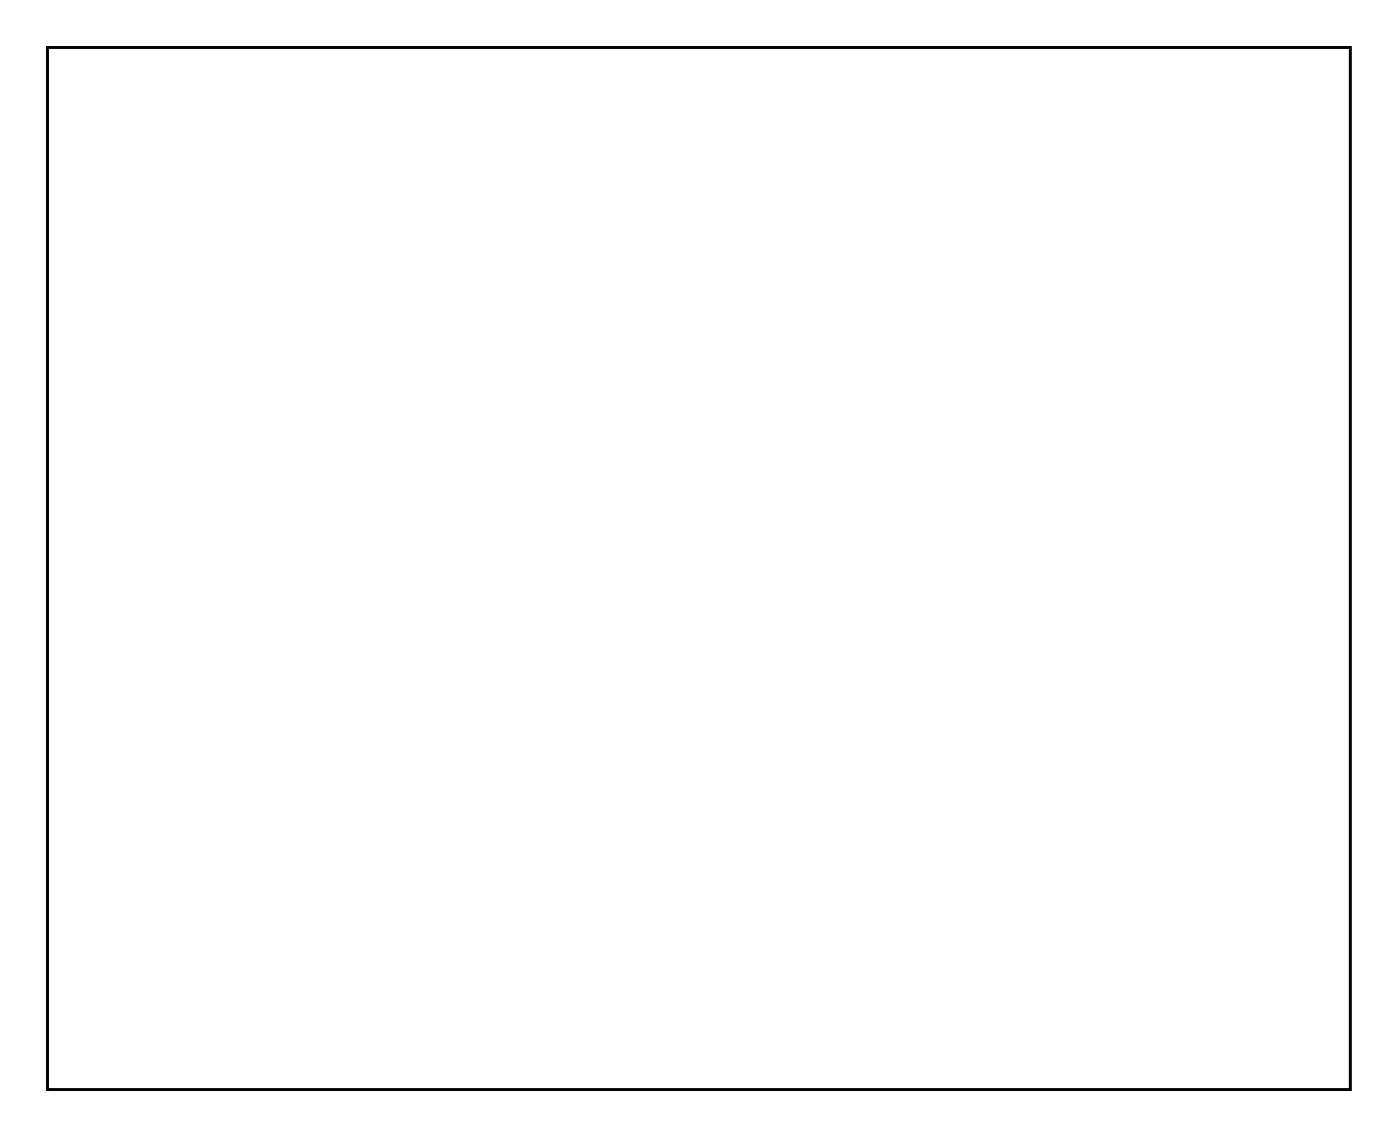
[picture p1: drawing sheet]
<svg xmlns="http://www.w3.org/2000/svg" width="107mm" height="87mm" viewBox="0 0 107 87" stroke-linecap="round" stroke-linejoin="round" font-family="sans-serif">
<path d="M3.6 3.6h99.8v79.8h-99.8z" fill="none" stroke="#000" stroke-width=".2"/>
<path d="M3.6 3.6h99.8v79.8h-99.8zM3.6 3.6v79.8h99.8v-79.8z" fill="#000"/>
<circle cx="81.4" cy="14.1" r=".7" fill="#fff"/>
<circle cx="81.4" cy="14.1" r=".7" fill="none" stroke="#fff" stroke-width=".76" stroke-linecap="butt"/>
<circle cx="89" cy="14.1" r=".7" fill="#fff"/>
<circle cx="89" cy="14.1" r=".7" fill="none" stroke="#fff" stroke-width=".76" stroke-linecap="butt"/>
<circle cx="93.1" cy="5.4" r=".7" fill="#fff"/>
<circle cx="93.1" cy="5.4" r=".7" fill="none" stroke="#fff" stroke-width=".76" stroke-linecap="butt"/>
<circle cx="93.1" cy="15.5" r=".7" fill="#fff"/>
<circle cx="93.1" cy="15.5" r=".7" fill="none" stroke="#fff" stroke-width=".76" stroke-linecap="butt"/>
<path d="M98.7 14.7h1.4v1.4h-1.4z" fill="#fff"/>
<path d="M98.7 14.7h1.4v1.4h-1.4z" fill="none" stroke="#fff" stroke-width=".76" stroke-linecap="butt"/>
<circle cx="99.4" cy="15.4" r=".7" fill="#fff"/>
<circle cx="99.4" cy="15.4" r=".7" fill="none" stroke="#fff" stroke-width=".76" stroke-linecap="butt"/>
<circle cx="96.8" cy="15.4" r=".7" fill="#fff"/>
<circle cx="96.8" cy="15.4" r=".7" fill="none" stroke="#fff" stroke-width=".76" stroke-linecap="butt"/>
<circle cx="31.6" cy="7.9" r=".64" fill="#fff"/>
<circle cx="31.6" cy="7.9" r=".64" fill="none" stroke="#fff" stroke-width=".76" stroke-linecap="butt"/>
<circle cx="31.6" cy="13" r=".64" fill="#fff"/>
<circle cx="31.6" cy="13" r=".64" fill="none" stroke="#fff" stroke-width=".76" stroke-linecap="butt"/>
<path d="M83.4 17.4h1.4v1.4h-1.4z" fill="#fff"/>
<path d="M83.4 17.4h1.4v1.4h-1.4z" fill="none" stroke="#fff" stroke-width=".76" stroke-linecap="butt"/>
<circle cx="84.1" cy="18.1" r=".7" fill="#fff"/>
<circle cx="84.1" cy="18.1" r=".7" fill="none" stroke="#fff" stroke-width=".76" stroke-linecap="butt"/>
<circle cx="81.6" cy="18.1" r=".7" fill="#fff"/>
<circle cx="81.6" cy="18.1" r=".7" fill="none" stroke="#fff" stroke-width=".76" stroke-linecap="butt"/>
<circle cx="7.1" cy="7.1" r="2.5" fill="#fff"/>
<circle cx="7.1" cy="7.1" r="2.5" fill="none" stroke="#fff" stroke-width=".25"/>
<circle cx="7.1" cy="79.9" r="2.5" fill="#fff"/>
<circle cx="7.1" cy="79.9" r="2.5" fill="none" stroke="#fff" stroke-width=".25"/>
<circle cx="99.9" cy="79.9" r="2.5" fill="#fff"/>
<circle cx="99.9" cy="79.9" r="2.5" fill="none" stroke="#fff" stroke-width=".25"/>
<circle cx="99.9" cy="7.1" r="2.5" fill="#fff"/>
<circle cx="99.9" cy="7.1" r="2.5" fill="none" stroke="#fff" stroke-width=".25"/>
<path d="M88.4 5.2h1.4v1.4h-1.4z" fill="#fff"/>
<path d="M88.4 5.2h1.4v1.4h-1.4z" fill="none" stroke="#fff" stroke-width=".76" stroke-linecap="butt"/>
<circle cx="89.1" cy="5.9" r=".7" fill="#fff"/>
<circle cx="89.1" cy="5.9" r=".7" fill="none" stroke="#fff" stroke-width=".76" stroke-linecap="butt"/>
<circle cx="89.1" cy="8.4" r=".7" fill="#fff"/>
<circle cx="89.1" cy="8.4" r=".7" fill="none" stroke="#fff" stroke-width=".76" stroke-linecap="butt"/>
<path d="M84.9 32.3h1.4v1.4h-1.4z" fill="#fff"/>
<path d="M84.9 32.3h1.4v1.4h-1.4z" fill="none" stroke="#fff" stroke-width=".76" stroke-linecap="butt"/>
<circle cx="85.6" cy="33" r=".7" fill="#fff"/>
<circle cx="85.6" cy="33" r=".7" fill="none" stroke="#fff" stroke-width=".76" stroke-linecap="butt"/>
<circle cx="93.2" cy="33" r=".7" fill="#fff"/>
<circle cx="93.2" cy="33" r=".7" fill="none" stroke="#fff" stroke-width=".76" stroke-linecap="butt"/>
<circle cx="85.6" cy="35.5" r=".7" fill="#fff"/>
<circle cx="85.6" cy="35.5" r=".7" fill="none" stroke="#fff" stroke-width=".76" stroke-linecap="butt"/>
<circle cx="93.2" cy="35.5" r=".7" fill="#fff"/>
<circle cx="93.2" cy="35.5" r=".7" fill="none" stroke="#fff" stroke-width=".76" stroke-linecap="butt"/>
<circle cx="85.6" cy="38" r=".7" fill="#fff"/>
<circle cx="85.6" cy="38" r=".7" fill="none" stroke="#fff" stroke-width=".76" stroke-linecap="butt"/>
<circle cx="93.2" cy="38" r=".7" fill="#fff"/>
<circle cx="93.2" cy="38" r=".7" fill="none" stroke="#fff" stroke-width=".76" stroke-linecap="butt"/>
<circle cx="85.6" cy="40.6" r=".7" fill="#fff"/>
<circle cx="85.6" cy="40.6" r=".7" fill="none" stroke="#fff" stroke-width=".76" stroke-linecap="butt"/>
<circle cx="93.2" cy="40.6" r=".7" fill="#fff"/>
<circle cx="93.2" cy="40.6" r=".7" fill="none" stroke="#fff" stroke-width=".76" stroke-linecap="butt"/>
<circle cx="85.6" cy="43.1" r=".7" fill="#fff"/>
<circle cx="85.6" cy="43.1" r=".7" fill="none" stroke="#fff" stroke-width=".76" stroke-linecap="butt"/>
<circle cx="93.2" cy="43.1" r=".7" fill="#fff"/>
<circle cx="93.2" cy="43.1" r=".7" fill="none" stroke="#fff" stroke-width=".76" stroke-linecap="butt"/>
<circle cx="85.6" cy="45.7" r=".7" fill="#fff"/>
<circle cx="85.6" cy="45.7" r=".7" fill="none" stroke="#fff" stroke-width=".76" stroke-linecap="butt"/>
<circle cx="93.2" cy="45.7" r=".7" fill="#fff"/>
<circle cx="93.2" cy="45.7" r=".7" fill="none" stroke="#fff" stroke-width=".76" stroke-linecap="butt"/>
<circle cx="85.6" cy="48.2" r=".7" fill="#fff"/>
<circle cx="85.6" cy="48.2" r=".7" fill="none" stroke="#fff" stroke-width=".76" stroke-linecap="butt"/>
<circle cx="93.2" cy="48.2" r=".7" fill="#fff"/>
<circle cx="93.2" cy="48.2" r=".7" fill="none" stroke="#fff" stroke-width=".76" stroke-linecap="butt"/>
<circle cx="83.4" cy="22.9" r=".7" fill="#fff"/>
<circle cx="83.4" cy="22.9" r=".7" fill="none" stroke="#fff" stroke-width=".76" stroke-linecap="butt"/>
<circle cx="91" cy="22.9" r=".7" fill="#fff"/>
<circle cx="91" cy="22.9" r=".7" fill="none" stroke="#fff" stroke-width=".76" stroke-linecap="butt"/>
<circle cx="78.9" cy="13.4" r=".7" fill="#fff"/>
<circle cx="78.9" cy="13.4" r=".7" fill="none" stroke="#fff" stroke-width=".76" stroke-linecap="butt"/>
<circle cx="78.9" cy="5.8" r=".7" fill="#fff"/>
<circle cx="78.9" cy="5.8" r=".7" fill="none" stroke="#fff" stroke-width=".76" stroke-linecap="butt"/>
<circle cx="67.4" cy="43.1" r=".7" fill="#fff"/>
<circle cx="67.4" cy="43.1" r=".7" fill="none" stroke="#fff" stroke-width=".76" stroke-linecap="butt"/>
<circle cx="75.4" cy="43.1" r=".7" fill="#fff"/>
<circle cx="75.4" cy="43.1" r=".7" fill="none" stroke="#fff" stroke-width=".76" stroke-linecap="butt"/>
<circle cx="60.6" cy="38.4" r=".7" fill="#fff"/>
<circle cx="60.6" cy="38.4" r=".7" fill="none" stroke="#fff" stroke-width=".76" stroke-linecap="butt"/>
<circle cx="72.2" cy="38.4" r=".7" fill="#fff"/>
<circle cx="72.2" cy="38.4" r=".7" fill="none" stroke="#fff" stroke-width=".76" stroke-linecap="butt"/>
<circle cx="43.1" cy="72.4" r=".7" fill="#fff"/>
<circle cx="43.1" cy="72.4" r=".7" fill="none" stroke="#fff" stroke-width=".76" stroke-linecap="butt"/>
<circle cx="43.1" cy="64.8" r=".7" fill="#fff"/>
<circle cx="43.1" cy="64.8" r=".7" fill="none" stroke="#fff" stroke-width=".76" stroke-linecap="butt"/>
<circle cx="36.1" cy="72.4" r=".7" fill="#fff"/>
<circle cx="36.1" cy="72.4" r=".7" fill="none" stroke="#fff" stroke-width=".76" stroke-linecap="butt"/>
<circle cx="36.1" cy="64.8" r=".7" fill="#fff"/>
<circle cx="36.1" cy="64.8" r=".7" fill="none" stroke="#fff" stroke-width=".76" stroke-linecap="butt"/>
<circle cx="29.1" cy="72.4" r=".7" fill="#fff"/>
<circle cx="29.1" cy="72.4" r=".7" fill="none" stroke="#fff" stroke-width=".76" stroke-linecap="butt"/>
<circle cx="29.1" cy="64.8" r=".7" fill="#fff"/>
<circle cx="29.1" cy="64.8" r=".7" fill="none" stroke="#fff" stroke-width=".76" stroke-linecap="butt"/>
<circle cx="22.6" cy="72.4" r=".7" fill="#fff"/>
<circle cx="22.6" cy="72.4" r=".7" fill="none" stroke="#fff" stroke-width=".76" stroke-linecap="butt"/>
<circle cx="22.6" cy="64.8" r=".7" fill="#fff"/>
<circle cx="22.6" cy="64.8" r=".7" fill="none" stroke="#fff" stroke-width=".76" stroke-linecap="butt"/>
<circle cx="15.4" cy="72.4" r=".7" fill="#fff"/>
<circle cx="15.4" cy="72.4" r=".7" fill="none" stroke="#fff" stroke-width=".76" stroke-linecap="butt"/>
<circle cx="15.4" cy="64.8" r=".7" fill="#fff"/>
<circle cx="15.4" cy="64.8" r=".7" fill="none" stroke="#fff" stroke-width=".76" stroke-linecap="butt"/>
<circle cx="8.9" cy="75.4" r=".7" fill="#fff"/>
<circle cx="8.9" cy="75.4" r=".7" fill="none" stroke="#fff" stroke-width=".76" stroke-linecap="butt"/>
<circle cx="16.5" cy="75.4" r=".7" fill="#fff"/>
<circle cx="16.5" cy="75.4" r=".7" fill="none" stroke="#fff" stroke-width=".76" stroke-linecap="butt"/>
<circle cx="7.9" cy="72.4" r=".7" fill="#fff"/>
<circle cx="7.9" cy="72.4" r=".7" fill="none" stroke="#fff" stroke-width=".76" stroke-linecap="butt"/>
<circle cx="7.9" cy="64.8" r=".7" fill="#fff"/>
<circle cx="7.9" cy="64.8" r=".7" fill="none" stroke="#fff" stroke-width=".76" stroke-linecap="butt"/>
<circle cx="76.4" cy="69.1" r=".64" fill="#fff"/>
<circle cx="76.4" cy="69.1" r=".64" fill="none" stroke="#fff" stroke-width=".76" stroke-linecap="butt"/>
<circle cx="76.4" cy="64" r=".64" fill="#fff"/>
<circle cx="76.4" cy="64" r=".64" fill="none" stroke="#fff" stroke-width=".76" stroke-linecap="butt"/>
<circle cx="10.1" cy="57.1" r=".7" fill="#fff"/>
<circle cx="10.1" cy="57.1" r=".7" fill="none" stroke="#fff" stroke-width=".76" stroke-linecap="butt"/>
<circle cx="23" cy="57.1" r=".7" fill="#fff"/>
<circle cx="23" cy="57.1" r=".7" fill="none" stroke="#fff" stroke-width=".76" stroke-linecap="butt"/>
<circle cx="11.1" cy="52.6" r=".7" fill="#fff"/>
<circle cx="11.1" cy="52.6" r=".7" fill="none" stroke="#fff" stroke-width=".76" stroke-linecap="butt"/>
<circle cx="29.1" cy="52.6" r=".7" fill="#fff"/>
<circle cx="29.1" cy="52.6" r=".7" fill="none" stroke="#fff" stroke-width=".76" stroke-linecap="butt"/>
<circle cx="47.4" cy="65.9" r=".67" fill="#fff"/>
<circle cx="47.4" cy="65.9" r=".67" fill="none" stroke="#fff" stroke-width=".79" stroke-linecap="butt"/>
<circle cx="45.5" cy="64.6" r=".67" fill="#fff"/>
<circle cx="45.5" cy="64.6" r=".67" fill="none" stroke="#fff" stroke-width=".79" stroke-linecap="butt"/>
<circle cx="47.4" cy="63.4" r=".67" fill="#fff"/>
<circle cx="47.4" cy="63.4" r=".67" fill="none" stroke="#fff" stroke-width=".79" stroke-linecap="butt"/>
<circle cx="40.1" cy="65.9" r=".67" fill="#fff"/>
<circle cx="40.1" cy="65.9" r=".67" fill="none" stroke="#fff" stroke-width=".79" stroke-linecap="butt"/>
<circle cx="38.2" cy="64.6" r=".67" fill="#fff"/>
<circle cx="38.2" cy="64.6" r=".67" fill="none" stroke="#fff" stroke-width=".79" stroke-linecap="butt"/>
<circle cx="40.1" cy="63.4" r=".67" fill="#fff"/>
<circle cx="40.1" cy="63.4" r=".67" fill="none" stroke="#fff" stroke-width=".79" stroke-linecap="butt"/>
<circle cx="33.1" cy="65.9" r=".67" fill="#fff"/>
<circle cx="33.1" cy="65.9" r=".67" fill="none" stroke="#fff" stroke-width=".79" stroke-linecap="butt"/>
<circle cx="31.2" cy="64.6" r=".67" fill="#fff"/>
<circle cx="31.2" cy="64.6" r=".67" fill="none" stroke="#fff" stroke-width=".79" stroke-linecap="butt"/>
<circle cx="33.1" cy="63.4" r=".67" fill="#fff"/>
<circle cx="33.1" cy="63.4" r=".67" fill="none" stroke="#fff" stroke-width=".79" stroke-linecap="butt"/>
<circle cx="26.6" cy="65.9" r=".67" fill="#fff"/>
<circle cx="26.6" cy="65.9" r=".67" fill="none" stroke="#fff" stroke-width=".79" stroke-linecap="butt"/>
<circle cx="24.7" cy="64.6" r=".67" fill="#fff"/>
<circle cx="24.7" cy="64.6" r=".67" fill="none" stroke="#fff" stroke-width=".79" stroke-linecap="butt"/>
<circle cx="26.6" cy="63.4" r=".67" fill="#fff"/>
<circle cx="26.6" cy="63.4" r=".67" fill="none" stroke="#fff" stroke-width=".79" stroke-linecap="butt"/>
<circle cx="19.6" cy="65.9" r=".67" fill="#fff"/>
<circle cx="19.6" cy="65.9" r=".67" fill="none" stroke="#fff" stroke-width=".79" stroke-linecap="butt"/>
<circle cx="17.7" cy="64.6" r=".67" fill="#fff"/>
<circle cx="17.7" cy="64.6" r=".67" fill="none" stroke="#fff" stroke-width=".79" stroke-linecap="butt"/>
<circle cx="19.6" cy="63.4" r=".67" fill="#fff"/>
<circle cx="19.6" cy="63.4" r=".67" fill="none" stroke="#fff" stroke-width=".79" stroke-linecap="butt"/>
<circle cx="12.1" cy="65.9" r=".67" fill="#fff"/>
<circle cx="12.1" cy="65.9" r=".67" fill="none" stroke="#fff" stroke-width=".79" stroke-linecap="butt"/>
<circle cx="10.2" cy="64.6" r=".67" fill="#fff"/>
<circle cx="10.2" cy="64.6" r=".67" fill="none" stroke="#fff" stroke-width=".79" stroke-linecap="butt"/>
<circle cx="12.1" cy="63.4" r=".67" fill="#fff"/>
<circle cx="12.1" cy="63.4" r=".67" fill="none" stroke="#fff" stroke-width=".79" stroke-linecap="butt"/>
<circle cx="22.9" cy="60.1" r=".7" fill="#fff"/>
<circle cx="22.9" cy="60.1" r=".7" fill="none" stroke="#fff" stroke-width=".76" stroke-linecap="butt"/>
<circle cx="53.1" cy="60.1" r=".7" fill="#fff"/>
<circle cx="53.1" cy="60.1" r=".7" fill="none" stroke="#fff" stroke-width=".76" stroke-linecap="butt"/>
<circle cx="29.1" cy="57.1" r=".7" fill="#fff"/>
<circle cx="29.1" cy="57.1" r=".7" fill="none" stroke="#fff" stroke-width=".76" stroke-linecap="butt"/>
<circle cx="53.1" cy="57.1" r=".7" fill="#fff"/>
<circle cx="53.1" cy="57.1" r=".7" fill="none" stroke="#fff" stroke-width=".76" stroke-linecap="butt"/>
<circle cx="98.1" cy="60.1" r=".7" fill="#fff"/>
<circle cx="98.1" cy="60.1" r=".7" fill="none" stroke="#fff" stroke-width=".76" stroke-linecap="butt"/>
<circle cx="93" cy="60.1" r=".7" fill="#fff"/>
<circle cx="93" cy="60.1" r=".7" fill="none" stroke="#fff" stroke-width=".76" stroke-linecap="butt"/>
<circle cx="89.1" cy="61.1" r=".7" fill="#fff"/>
<circle cx="89.1" cy="61.1" r=".7" fill="none" stroke="#fff" stroke-width=".76" stroke-linecap="butt"/>
<circle cx="89.1" cy="51" r=".7" fill="#fff"/>
<circle cx="89.1" cy="51" r=".7" fill="none" stroke="#fff" stroke-width=".76" stroke-linecap="butt"/>
<circle cx="96.4" cy="45.6" r=".7" fill="#fff"/>
<circle cx="96.4" cy="45.6" r=".7" fill="none" stroke="#fff" stroke-width=".76" stroke-linecap="butt"/>
<circle cx="96.4" cy="53.2" r=".7" fill="#fff"/>
<circle cx="96.4" cy="53.2" r=".7" fill="none" stroke="#fff" stroke-width=".76" stroke-linecap="butt"/>
<circle cx="88.6" cy="63.9" r=".64" fill="#fff"/>
<circle cx="88.6" cy="63.9" r=".64" fill="none" stroke="#fff" stroke-width=".76" stroke-linecap="butt"/>
<circle cx="88.6" cy="69" r=".64" fill="#fff"/>
<circle cx="88.6" cy="69" r=".64" fill="none" stroke="#fff" stroke-width=".76" stroke-linecap="butt"/>
<circle cx="77.1" cy="56.4" r=".7" fill="#fff"/>
<circle cx="77.1" cy="56.4" r=".7" fill="none" stroke="#fff" stroke-width=".76" stroke-linecap="butt"/>
<circle cx="77.1" cy="46.2" r=".7" fill="#fff"/>
<circle cx="77.1" cy="46.2" r=".7" fill="none" stroke="#fff" stroke-width=".76" stroke-linecap="butt"/>
<circle cx="74.1" cy="58.4" r=".7" fill="#fff"/>
<circle cx="74.1" cy="58.4" r=".7" fill="none" stroke="#fff" stroke-width=".76" stroke-linecap="butt"/>
<circle cx="74.1" cy="48.2" r=".7" fill="#fff"/>
<circle cx="74.1" cy="48.2" r=".7" fill="none" stroke="#fff" stroke-width=".76" stroke-linecap="butt"/>
<circle cx="82.4" cy="45.9" r=".7" fill="#fff"/>
<circle cx="82.4" cy="45.9" r=".7" fill="none" stroke="#fff" stroke-width=".76" stroke-linecap="butt"/>
<circle cx="82.4" cy="51" r=".7" fill="#fff"/>
<circle cx="82.4" cy="51" r=".7" fill="none" stroke="#fff" stroke-width=".76" stroke-linecap="butt"/>
<circle cx="79.6" cy="51.1" r=".64" fill="#fff"/>
<circle cx="79.6" cy="51.1" r=".64" fill="none" stroke="#fff" stroke-width=".76" stroke-linecap="butt"/>
<circle cx="79.6" cy="46" r=".64" fill="#fff"/>
<circle cx="79.6" cy="46" r=".64" fill="none" stroke="#fff" stroke-width=".76" stroke-linecap="butt"/>
<circle cx="83.9" cy="26.9" r=".7" fill="#fff"/>
<circle cx="83.9" cy="26.9" r=".7" fill="none" stroke="#fff" stroke-width=".76" stroke-linecap="butt"/>
<circle cx="73.7" cy="26.9" r=".7" fill="#fff"/>
<circle cx="73.7" cy="26.9" r=".7" fill="none" stroke="#fff" stroke-width=".76" stroke-linecap="butt"/>
<circle cx="91.1" cy="25.4" r=".64" fill="#fff"/>
<circle cx="91.1" cy="25.4" r=".64" fill="none" stroke="#fff" stroke-width=".76" stroke-linecap="butt"/>
<circle cx="86" cy="25.4" r=".64" fill="#fff"/>
<circle cx="86" cy="25.4" r=".64" fill="none" stroke="#fff" stroke-width=".76" stroke-linecap="butt"/>
<path d="M81.9 67.2h1.4v1.4h-1.4z" fill="#fff"/>
<path d="M81.9 67.2h1.4v1.4h-1.4z" fill="none" stroke="#fff" stroke-width=".76" stroke-linecap="butt"/>
<circle cx="82.6" cy="67.9" r=".7" fill="#fff"/>
<circle cx="82.6" cy="67.9" r=".7" fill="none" stroke="#fff" stroke-width=".76" stroke-linecap="butt"/>
<circle cx="82.6" cy="65.3" r=".7" fill="#fff"/>
<circle cx="82.6" cy="65.3" r=".7" fill="none" stroke="#fff" stroke-width=".76" stroke-linecap="butt"/>
<path d="M68.7 64.2h1.4v1.4h-1.4z" fill="#fff"/>
<path d="M68.7 64.2h1.4v1.4h-1.4z" fill="none" stroke="#fff" stroke-width=".76" stroke-linecap="butt"/>
<circle cx="69.4" cy="64.9" r=".7" fill="#fff"/>
<circle cx="69.4" cy="64.9" r=".7" fill="none" stroke="#fff" stroke-width=".76" stroke-linecap="butt"/>
<circle cx="69.4" cy="67.4" r=".7" fill="#fff"/>
<circle cx="69.4" cy="67.4" r=".7" fill="none" stroke="#fff" stroke-width=".76" stroke-linecap="butt"/>
<path d="M92.4 56.7h1.4v1.4h-1.4z" fill="#fff"/>
<path d="M92.4 56.7h1.4v1.4h-1.4z" fill="none" stroke="#fff" stroke-width=".76" stroke-linecap="butt"/>
<circle cx="93.1" cy="57.4" r=".7" fill="#fff"/>
<circle cx="93.1" cy="57.4" r=".7" fill="none" stroke="#fff" stroke-width=".76" stroke-linecap="butt"/>
<circle cx="93.1" cy="54.8" r=".7" fill="#fff"/>
<circle cx="93.1" cy="54.8" r=".7" fill="none" stroke="#fff" stroke-width=".76" stroke-linecap="butt"/>
<circle cx="60.6" cy="59.9" r=".64" fill="#fff"/>
<circle cx="60.6" cy="59.9" r=".64" fill="none" stroke="#fff" stroke-width=".76" stroke-linecap="butt"/>
<circle cx="60.6" cy="54.8" r=".64" fill="#fff"/>
<circle cx="60.6" cy="54.8" r=".64" fill="none" stroke="#fff" stroke-width=".76" stroke-linecap="butt"/>
<circle cx="64.4" cy="59.9" r=".7" fill="#fff"/>
<circle cx="64.4" cy="59.9" r=".7" fill="none" stroke="#fff" stroke-width=".76" stroke-linecap="butt"/>
<circle cx="64.4" cy="54.8" r=".7" fill="#fff"/>
<circle cx="64.4" cy="54.8" r=".7" fill="none" stroke="#fff" stroke-width=".76" stroke-linecap="butt"/>
<circle cx="56.4" cy="49.9" r=".7" fill="#fff"/>
<circle cx="56.4" cy="49.9" r=".7" fill="none" stroke="#fff" stroke-width=".76" stroke-linecap="butt"/>
<circle cx="66.5" cy="49.9" r=".7" fill="#fff"/>
<circle cx="66.5" cy="49.9" r=".7" fill="none" stroke="#fff" stroke-width=".76" stroke-linecap="butt"/>
<circle cx="53.1" cy="49.9" r=".64" fill="#fff"/>
<circle cx="53.1" cy="49.9" r=".64" fill="none" stroke="#fff" stroke-width=".76" stroke-linecap="butt"/>
<circle cx="53.1" cy="55" r=".64" fill="#fff"/>
<circle cx="53.1" cy="55" r=".64" fill="none" stroke="#fff" stroke-width=".76" stroke-linecap="butt"/>
<circle cx="56.4" cy="54.9" r=".64" fill="#fff"/>
<circle cx="56.4" cy="54.9" r=".64" fill="none" stroke="#fff" stroke-width=".76" stroke-linecap="butt"/>
<circle cx="56.4" cy="60" r=".64" fill="#fff"/>
<circle cx="56.4" cy="60" r=".64" fill="none" stroke="#fff" stroke-width=".76" stroke-linecap="butt"/>
<circle cx="56.4" cy="52.4" r=".7" fill="#fff"/>
<circle cx="56.4" cy="52.4" r=".7" fill="none" stroke="#fff" stroke-width=".76" stroke-linecap="butt"/>
<circle cx="66.5" cy="52.4" r=".7" fill="#fff"/>
<circle cx="66.5" cy="52.4" r=".7" fill="none" stroke="#fff" stroke-width=".76" stroke-linecap="butt"/>
<circle cx="79.9" cy="36.4" r=".7" fill="#fff"/>
<circle cx="79.9" cy="36.4" r=".7" fill="none" stroke="#fff" stroke-width=".76" stroke-linecap="butt"/>
<circle cx="79.9" cy="31.3" r=".7" fill="#fff"/>
<circle cx="79.9" cy="31.3" r=".7" fill="none" stroke="#fff" stroke-width=".76" stroke-linecap="butt"/>
<circle cx="82.4" cy="31.4" r=".64" fill="#fff"/>
<circle cx="82.4" cy="31.4" r=".64" fill="none" stroke="#fff" stroke-width=".76" stroke-linecap="butt"/>
<circle cx="82.4" cy="36.5" r=".64" fill="#fff"/>
<circle cx="82.4" cy="36.5" r=".64" fill="none" stroke="#fff" stroke-width=".76" stroke-linecap="butt"/>
<circle cx="59.9" cy="35.9" r=".64" fill="#fff"/>
<circle cx="59.9" cy="35.9" r=".64" fill="none" stroke="#fff" stroke-width=".76" stroke-linecap="butt"/>
<circle cx="54.8" cy="35.9" r=".64" fill="#fff"/>
<circle cx="54.8" cy="35.9" r=".64" fill="none" stroke="#fff" stroke-width=".76" stroke-linecap="butt"/>
<circle cx="62.6" cy="35.9" r=".7" fill="#fff"/>
<circle cx="62.6" cy="35.9" r=".7" fill="none" stroke="#fff" stroke-width=".76" stroke-linecap="butt"/>
<circle cx="72.8" cy="35.9" r=".7" fill="#fff"/>
<circle cx="72.8" cy="35.9" r=".7" fill="none" stroke="#fff" stroke-width=".76" stroke-linecap="butt"/>
<circle cx="64.9" cy="40.6" r=".64" fill="#fff"/>
<circle cx="64.9" cy="40.6" r=".64" fill="none" stroke="#fff" stroke-width=".76" stroke-linecap="butt"/>
<circle cx="59.8" cy="40.6" r=".64" fill="#fff"/>
<circle cx="59.8" cy="40.6" r=".64" fill="none" stroke="#fff" stroke-width=".76" stroke-linecap="butt"/>
<circle cx="67.1" cy="40.6" r=".7" fill="#fff"/>
<circle cx="67.1" cy="40.6" r=".7" fill="none" stroke="#fff" stroke-width=".76" stroke-linecap="butt"/>
<circle cx="79.8" cy="40.6" r=".7" fill="#fff"/>
<circle cx="79.8" cy="40.6" r=".7" fill="none" stroke="#fff" stroke-width=".76" stroke-linecap="butt"/>
<circle cx="56.9" cy="45.1" r=".64" fill="#fff"/>
<circle cx="56.9" cy="45.1" r=".64" fill="none" stroke="#fff" stroke-width=".76" stroke-linecap="butt"/>
<circle cx="51.8" cy="45.1" r=".64" fill="#fff"/>
<circle cx="51.8" cy="45.1" r=".64" fill="none" stroke="#fff" stroke-width=".76" stroke-linecap="butt"/>
<circle cx="62.4" cy="45.9" r=".7" fill="#fff"/>
<circle cx="62.4" cy="45.9" r=".7" fill="none" stroke="#fff" stroke-width=".76" stroke-linecap="butt"/>
<circle cx="70" cy="45.9" r=".7" fill="#fff"/>
<circle cx="70" cy="45.9" r=".7" fill="none" stroke="#fff" stroke-width=".76" stroke-linecap="butt"/>
<circle cx="35.9" cy="34.6" r=".7" fill="#fff"/>
<circle cx="35.9" cy="34.6" r=".7" fill="none" stroke="#fff" stroke-width=".76" stroke-linecap="butt"/>
<circle cx="35.9" cy="24.5" r=".7" fill="#fff"/>
<circle cx="35.9" cy="24.5" r=".7" fill="none" stroke="#fff" stroke-width=".76" stroke-linecap="butt"/>
<circle cx="40.9" cy="36.4" r=".7" fill="#fff"/>
<circle cx="40.9" cy="36.4" r=".7" fill="none" stroke="#fff" stroke-width=".76" stroke-linecap="butt"/>
<circle cx="40.9" cy="26.2" r=".7" fill="#fff"/>
<circle cx="40.9" cy="26.2" r=".7" fill="none" stroke="#fff" stroke-width=".76" stroke-linecap="butt"/>
<circle cx="69.4" cy="24.1" r=".7" fill="#fff"/>
<circle cx="69.4" cy="24.1" r=".7" fill="none" stroke="#fff" stroke-width=".76" stroke-linecap="butt"/>
<circle cx="69.4" cy="14" r=".7" fill="#fff"/>
<circle cx="69.4" cy="14" r=".7" fill="none" stroke="#fff" stroke-width=".76" stroke-linecap="butt"/>
<circle cx="73.4" cy="23.4" r=".7" fill="#fff"/>
<circle cx="73.4" cy="23.4" r=".7" fill="none" stroke="#fff" stroke-width=".76" stroke-linecap="butt"/>
<circle cx="73.4" cy="18.3" r=".7" fill="#fff"/>
<circle cx="73.4" cy="18.3" r=".7" fill="none" stroke="#fff" stroke-width=".76" stroke-linecap="butt"/>
<circle cx="35.9" cy="41.4" r=".7" fill="#fff"/>
<circle cx="35.9" cy="41.4" r=".7" fill="none" stroke="#fff" stroke-width=".76" stroke-linecap="butt"/>
<circle cx="46" cy="41.4" r=".7" fill="#fff"/>
<circle cx="46" cy="41.4" r=".7" fill="none" stroke="#fff" stroke-width=".76" stroke-linecap="butt"/>
<circle cx="39.1" cy="38.6" r=".7" fill="#fff"/>
<circle cx="39.1" cy="38.6" r=".7" fill="none" stroke="#fff" stroke-width=".76" stroke-linecap="butt"/>
<circle cx="49.3" cy="38.6" r=".7" fill="#fff"/>
<circle cx="49.3" cy="38.6" r=".7" fill="none" stroke="#fff" stroke-width=".76" stroke-linecap="butt"/>
<circle cx="30.4" cy="32.1" r=".7" fill="#fff"/>
<circle cx="30.4" cy="32.1" r=".7" fill="none" stroke="#fff" stroke-width=".76" stroke-linecap="butt"/>
<circle cx="30.4" cy="22" r=".7" fill="#fff"/>
<circle cx="30.4" cy="22" r=".7" fill="none" stroke="#fff" stroke-width=".76" stroke-linecap="butt"/>
<circle cx="25.1" cy="30.6" r=".7" fill="#fff"/>
<circle cx="25.1" cy="30.6" r=".7" fill="none" stroke="#fff" stroke-width=".76" stroke-linecap="butt"/>
<circle cx="25.1" cy="20.5" r=".7" fill="#fff"/>
<circle cx="25.1" cy="20.5" r=".7" fill="none" stroke="#fff" stroke-width=".76" stroke-linecap="butt"/>
<circle cx="19.9" cy="31.1" r=".7" fill="#fff"/>
<circle cx="19.9" cy="31.1" r=".7" fill="none" stroke="#fff" stroke-width=".76" stroke-linecap="butt"/>
<circle cx="19.9" cy="21" r=".7" fill="#fff"/>
<circle cx="19.9" cy="21" r=".7" fill="none" stroke="#fff" stroke-width=".76" stroke-linecap="butt"/>
<circle cx="16.9" cy="25.6" r=".7" fill="#fff"/>
<circle cx="16.9" cy="25.6" r=".7" fill="none" stroke="#fff" stroke-width=".76" stroke-linecap="butt"/>
<circle cx="16.9" cy="15.5" r=".7" fill="#fff"/>
<circle cx="16.9" cy="15.5" r=".7" fill="none" stroke="#fff" stroke-width=".76" stroke-linecap="butt"/>
<circle cx="72.9" cy="15" r=".7" fill="#fff"/>
<circle cx="72.9" cy="15" r=".7" fill="none" stroke="#fff" stroke-width=".76" stroke-linecap="butt"/>
<circle cx="72.9" cy="12.4" r=".7" fill="#fff"/>
<circle cx="72.9" cy="12.4" r=".7" fill="none" stroke="#fff" stroke-width=".76" stroke-linecap="butt"/>
<circle cx="72.9" cy="9.9" r=".7" fill="#fff"/>
<circle cx="72.9" cy="9.9" r=".7" fill="none" stroke="#fff" stroke-width=".76" stroke-linecap="butt"/>
<circle cx="66.6" cy="15" r=".7" fill="#fff"/>
<circle cx="66.6" cy="15" r=".7" fill="none" stroke="#fff" stroke-width=".76" stroke-linecap="butt"/>
<circle cx="66.6" cy="12.4" r=".7" fill="#fff"/>
<circle cx="66.6" cy="12.4" r=".7" fill="none" stroke="#fff" stroke-width=".76" stroke-linecap="butt"/>
<circle cx="66.6" cy="9.9" r=".7" fill="#fff"/>
<circle cx="66.6" cy="9.9" r=".7" fill="none" stroke="#fff" stroke-width=".76" stroke-linecap="butt"/>
<circle cx="61.4" cy="14.7" r=".7" fill="#fff"/>
<circle cx="61.4" cy="14.7" r=".7" fill="none" stroke="#fff" stroke-width=".76" stroke-linecap="butt"/>
<circle cx="61.4" cy="12.2" r=".7" fill="#fff"/>
<circle cx="61.4" cy="12.2" r=".7" fill="none" stroke="#fff" stroke-width=".76" stroke-linecap="butt"/>
<circle cx="61.4" cy="9.6" r=".7" fill="#fff"/>
<circle cx="61.4" cy="9.6" r=".7" fill="none" stroke="#fff" stroke-width=".76" stroke-linecap="butt"/>
<circle cx="54.9" cy="14.6" r=".7" fill="#fff"/>
<circle cx="54.9" cy="14.6" r=".7" fill="none" stroke="#fff" stroke-width=".76" stroke-linecap="butt"/>
<circle cx="54.9" cy="12.1" r=".7" fill="#fff"/>
<circle cx="54.9" cy="12.1" r=".7" fill="none" stroke="#fff" stroke-width=".76" stroke-linecap="butt"/>
<circle cx="54.9" cy="9.5" r=".7" fill="#fff"/>
<circle cx="54.9" cy="9.5" r=".7" fill="none" stroke="#fff" stroke-width=".76" stroke-linecap="butt"/>
<circle cx="48.1" cy="15" r=".7" fill="#fff"/>
<circle cx="48.1" cy="15" r=".7" fill="none" stroke="#fff" stroke-width=".76" stroke-linecap="butt"/>
<circle cx="48.1" cy="12.5" r=".7" fill="#fff"/>
<circle cx="48.1" cy="12.5" r=".7" fill="none" stroke="#fff" stroke-width=".76" stroke-linecap="butt"/>
<circle cx="48.1" cy="9.9" r=".7" fill="#fff"/>
<circle cx="48.1" cy="9.9" r=".7" fill="none" stroke="#fff" stroke-width=".76" stroke-linecap="butt"/>
<circle cx="41.1" cy="15.2" r=".7" fill="#fff"/>
<circle cx="41.1" cy="15.2" r=".7" fill="none" stroke="#fff" stroke-width=".76" stroke-linecap="butt"/>
<circle cx="41.1" cy="12.6" r=".7" fill="#fff"/>
<circle cx="41.1" cy="12.6" r=".7" fill="none" stroke="#fff" stroke-width=".76" stroke-linecap="butt"/>
<circle cx="41.1" cy="10.1" r=".7" fill="#fff"/>
<circle cx="41.1" cy="10.1" r=".7" fill="none" stroke="#fff" stroke-width=".76" stroke-linecap="butt"/>
<circle cx="38.4" cy="31.4" r=".64" fill="#fff"/>
<circle cx="38.4" cy="31.4" r=".64" fill="none" stroke="#fff" stroke-width=".76" stroke-linecap="butt"/>
<circle cx="38.4" cy="26.3" r=".64" fill="#fff"/>
<circle cx="38.4" cy="26.3" r=".64" fill="none" stroke="#fff" stroke-width=".76" stroke-linecap="butt"/>
<circle cx="33.4" cy="29.4" r=".64" fill="#fff"/>
<circle cx="33.4" cy="29.4" r=".64" fill="none" stroke="#fff" stroke-width=".76" stroke-linecap="butt"/>
<circle cx="33.4" cy="24.3" r=".64" fill="#fff"/>
<circle cx="33.4" cy="24.3" r=".64" fill="none" stroke="#fff" stroke-width=".76" stroke-linecap="butt"/>
<circle cx="27.6" cy="27.1" r=".64" fill="#fff"/>
<circle cx="27.6" cy="27.1" r=".64" fill="none" stroke="#fff" stroke-width=".76" stroke-linecap="butt"/>
<circle cx="27.6" cy="22" r=".64" fill="#fff"/>
<circle cx="27.6" cy="22" r=".64" fill="none" stroke="#fff" stroke-width=".76" stroke-linecap="butt"/>
<circle cx="22.6" cy="25.6" r=".64" fill="#fff"/>
<circle cx="22.6" cy="25.6" r=".64" fill="none" stroke="#fff" stroke-width=".76" stroke-linecap="butt"/>
<circle cx="22.6" cy="20.5" r=".64" fill="#fff"/>
<circle cx="22.6" cy="20.5" r=".64" fill="none" stroke="#fff" stroke-width=".76" stroke-linecap="butt"/>
<circle cx="19.9" cy="13.3" r=".64" fill="#fff"/>
<circle cx="19.9" cy="13.3" r=".64" fill="none" stroke="#fff" stroke-width=".76" stroke-linecap="butt"/>
<circle cx="19.9" cy="18.4" r=".64" fill="#fff"/>
<circle cx="19.9" cy="18.4" r=".64" fill="none" stroke="#fff" stroke-width=".76" stroke-linecap="butt"/>
<circle cx="63.9" cy="27.9" r=".7" fill="#fff"/>
<circle cx="63.9" cy="27.9" r=".7" fill="none" stroke="#fff" stroke-width=".76" stroke-linecap="butt"/>
<circle cx="63.9" cy="15.2" r=".7" fill="#fff"/>
<circle cx="63.9" cy="15.2" r=".7" fill="none" stroke="#fff" stroke-width=".76" stroke-linecap="butt"/>
<circle cx="57.6" cy="28.1" r=".7" fill="#fff"/>
<circle cx="57.6" cy="28.1" r=".7" fill="none" stroke="#fff" stroke-width=".76" stroke-linecap="butt"/>
<circle cx="57.6" cy="15.4" r=".7" fill="#fff"/>
<circle cx="57.6" cy="15.4" r=".7" fill="none" stroke="#fff" stroke-width=".76" stroke-linecap="butt"/>
<circle cx="50.9" cy="28.1" r=".7" fill="#fff"/>
<circle cx="50.9" cy="28.1" r=".7" fill="none" stroke="#fff" stroke-width=".76" stroke-linecap="butt"/>
<circle cx="50.9" cy="15.4" r=".7" fill="#fff"/>
<circle cx="50.9" cy="15.4" r=".7" fill="none" stroke="#fff" stroke-width=".76" stroke-linecap="butt"/>
<circle cx="43.9" cy="27.9" r=".7" fill="#fff"/>
<circle cx="43.9" cy="27.9" r=".7" fill="none" stroke="#fff" stroke-width=".76" stroke-linecap="butt"/>
<circle cx="43.9" cy="15.2" r=".7" fill="#fff"/>
<circle cx="43.9" cy="15.2" r=".7" fill="none" stroke="#fff" stroke-width=".76" stroke-linecap="butt"/>
<circle cx="44.4" cy="5.4" r=".64" fill="#fff"/>
<circle cx="44.4" cy="5.4" r=".64" fill="none" stroke="#fff" stroke-width=".76" stroke-linecap="butt"/>
<circle cx="44.4" cy="10.5" r=".64" fill="#fff"/>
<circle cx="44.4" cy="10.5" r=".64" fill="none" stroke="#fff" stroke-width=".76" stroke-linecap="butt"/>
<circle cx="51.4" cy="10.4" r=".64" fill="#fff"/>
<circle cx="51.4" cy="10.4" r=".64" fill="none" stroke="#fff" stroke-width=".76" stroke-linecap="butt"/>
<circle cx="51.4" cy="5.3" r=".64" fill="#fff"/>
<circle cx="51.4" cy="5.3" r=".64" fill="none" stroke="#fff" stroke-width=".76" stroke-linecap="butt"/>
<circle cx="57.9" cy="10.4" r=".64" fill="#fff"/>
<circle cx="57.9" cy="10.4" r=".64" fill="none" stroke="#fff" stroke-width=".76" stroke-linecap="butt"/>
<circle cx="57.9" cy="5.3" r=".64" fill="#fff"/>
<circle cx="57.9" cy="5.3" r=".64" fill="none" stroke="#fff" stroke-width=".76" stroke-linecap="butt"/>
<circle cx="76.6" cy="10.9" r=".64" fill="#fff"/>
<circle cx="76.6" cy="10.9" r=".64" fill="none" stroke="#fff" stroke-width=".76" stroke-linecap="butt"/>
<circle cx="76.6" cy="5.8" r=".64" fill="#fff"/>
<circle cx="76.6" cy="5.8" r=".64" fill="none" stroke="#fff" stroke-width=".76" stroke-linecap="butt"/>
<circle cx="69.6" cy="10.4" r=".64" fill="#fff"/>
<circle cx="69.6" cy="10.4" r=".64" fill="none" stroke="#fff" stroke-width=".76" stroke-linecap="butt"/>
<circle cx="69.6" cy="5.3" r=".64" fill="#fff"/>
<circle cx="69.6" cy="5.3" r=".64" fill="none" stroke="#fff" stroke-width=".76" stroke-linecap="butt"/>
<circle cx="63.9" cy="10.4" r=".64" fill="#fff"/>
<circle cx="63.9" cy="10.4" r=".64" fill="none" stroke="#fff" stroke-width=".76" stroke-linecap="butt"/>
<circle cx="63.9" cy="5.3" r=".64" fill="#fff"/>
<circle cx="63.9" cy="5.3" r=".64" fill="none" stroke="#fff" stroke-width=".76" stroke-linecap="butt"/>
<circle cx="30.5" cy="44.6" r=".79" fill="#fff"/>
<circle cx="30.5" cy="44.6" r=".79" fill="none" stroke="#fff" stroke-width=".76" stroke-linecap="butt"/>
<circle cx="45.7" cy="44.6" r=".79" fill="#fff"/>
<circle cx="45.7" cy="44.6" r=".79" fill="none" stroke="#fff" stroke-width=".76" stroke-linecap="butt"/>
<circle cx="25.1" cy="47.6" r=".79" fill="#fff"/>
<circle cx="25.1" cy="47.6" r=".79" fill="none" stroke="#fff" stroke-width=".76" stroke-linecap="butt"/>
<circle cx="40.4" cy="47.6" r=".79" fill="#fff"/>
<circle cx="40.4" cy="47.6" r=".79" fill="none" stroke="#fff" stroke-width=".76" stroke-linecap="butt"/>
<circle cx="18.9" cy="50.4" r=".7" fill="#fff"/>
<circle cx="18.9" cy="50.4" r=".7" fill="none" stroke="#fff" stroke-width=".76" stroke-linecap="butt"/>
<circle cx="29" cy="50.4" r=".7" fill="#fff"/>
<circle cx="29" cy="50.4" r=".7" fill="none" stroke="#fff" stroke-width=".76" stroke-linecap="butt"/>
<circle cx="13.1" cy="54.6" r=".7" fill="#fff"/>
<circle cx="13.1" cy="54.6" r=".7" fill="none" stroke="#fff" stroke-width=".76" stroke-linecap="butt"/>
<circle cx="23.3" cy="54.6" r=".7" fill="#fff"/>
<circle cx="23.3" cy="54.6" r=".7" fill="none" stroke="#fff" stroke-width=".76" stroke-linecap="butt"/>
<circle cx="8.1" cy="44.9" r=".64" fill="#fff"/>
<circle cx="8.1" cy="44.9" r=".64" fill="none" stroke="#fff" stroke-width=".76" stroke-linecap="butt"/>
<circle cx="8.1" cy="50" r=".64" fill="#fff"/>
<circle cx="8.1" cy="50" r=".64" fill="none" stroke="#fff" stroke-width=".76" stroke-linecap="butt"/>
<circle cx="11.9" cy="44.9" r=".64" fill="#fff"/>
<circle cx="11.9" cy="44.9" r=".64" fill="none" stroke="#fff" stroke-width=".76" stroke-linecap="butt"/>
<circle cx="11.9" cy="50" r=".64" fill="#fff"/>
<circle cx="11.9" cy="50" r=".64" fill="none" stroke="#fff" stroke-width=".76" stroke-linecap="butt"/>
<circle cx="39.9" cy="55.4" r=".64" fill="#fff"/>
<circle cx="39.9" cy="55.4" r=".64" fill="none" stroke="#fff" stroke-width=".76" stroke-linecap="butt"/>
<circle cx="39.9" cy="50.3" r=".64" fill="#fff"/>
<circle cx="39.9" cy="50.3" r=".64" fill="none" stroke="#fff" stroke-width=".76" stroke-linecap="butt"/>
<circle cx="57.9" cy="38.6" r=".64" fill="#fff"/>
<circle cx="57.9" cy="38.6" r=".64" fill="none" stroke="#fff" stroke-width=".76" stroke-linecap="butt"/>
<circle cx="52.8" cy="38.6" r=".64" fill="#fff"/>
<circle cx="52.8" cy="38.6" r=".64" fill="none" stroke="#fff" stroke-width=".76" stroke-linecap="butt"/>
<circle cx="64.9" cy="43.4" r=".64" fill="#fff"/>
<circle cx="64.9" cy="43.4" r=".64" fill="none" stroke="#fff" stroke-width=".76" stroke-linecap="butt"/>
<circle cx="59.8" cy="43.4" r=".64" fill="#fff"/>
<circle cx="59.8" cy="43.4" r=".64" fill="none" stroke="#fff" stroke-width=".76" stroke-linecap="butt"/>
<circle cx="48.4" cy="49.7" r=".64" fill="#fff"/>
<circle cx="48.4" cy="49.7" r=".64" fill="none" stroke="#fff" stroke-width=".76" stroke-linecap="butt"/>
<circle cx="48.4" cy="44.6" r=".64" fill="#fff"/>
<circle cx="48.4" cy="44.6" r=".64" fill="none" stroke="#fff" stroke-width=".76" stroke-linecap="butt"/>
<circle cx="82.9" cy="5.9" r=".74" fill="#fff"/>
<circle cx="82.9" cy="5.9" r=".74" fill="none" stroke="#fff" stroke-width=".76" stroke-linecap="butt"/>
<circle cx="82.9" cy="8.4" r=".74" fill="#fff"/>
<circle cx="82.9" cy="8.4" r=".74" fill="none" stroke="#fff" stroke-width=".76" stroke-linecap="butt"/>
<circle cx="82.9" cy="11" r=".74" fill="#fff"/>
<circle cx="82.9" cy="11" r=".74" fill="none" stroke="#fff" stroke-width=".76" stroke-linecap="butt"/>
<circle cx="21.1" cy="79.9" r=".74" fill="#fff"/>
<circle cx="21.1" cy="79.9" r=".74" fill="none" stroke="#fff" stroke-width=".76" stroke-linecap="butt"/>
<circle cx="23.7" cy="79.9" r=".74" fill="#fff"/>
<circle cx="23.7" cy="79.9" r=".74" fill="none" stroke="#fff" stroke-width=".76" stroke-linecap="butt"/>
<circle cx="26.2" cy="79.9" r=".74" fill="#fff"/>
<circle cx="26.2" cy="79.9" r=".74" fill="none" stroke="#fff" stroke-width=".76" stroke-linecap="butt"/>
<circle cx="28.7" cy="79.9" r=".74" fill="#fff"/>
<circle cx="28.7" cy="79.9" r=".74" fill="none" stroke="#fff" stroke-width=".76" stroke-linecap="butt"/>
<circle cx="31.3" cy="79.9" r=".74" fill="#fff"/>
<circle cx="31.3" cy="79.9" r=".74" fill="none" stroke="#fff" stroke-width=".76" stroke-linecap="butt"/>
<circle cx="33.8" cy="79.9" r=".74" fill="#fff"/>
<circle cx="33.8" cy="79.9" r=".74" fill="none" stroke="#fff" stroke-width=".76" stroke-linecap="butt"/>
<circle cx="36.4" cy="79.9" r=".74" fill="#fff"/>
<circle cx="36.4" cy="79.9" r=".74" fill="none" stroke="#fff" stroke-width=".76" stroke-linecap="butt"/>
<circle cx="49.6" cy="32.4" r=".74" fill="#fff"/>
<circle cx="49.6" cy="32.4" r=".74" fill="none" stroke="#fff" stroke-width=".76" stroke-linecap="butt"/>
<circle cx="52.2" cy="32.4" r=".74" fill="#fff"/>
<circle cx="52.2" cy="32.4" r=".74" fill="none" stroke="#fff" stroke-width=".76" stroke-linecap="butt"/>
<circle cx="54.7" cy="32.4" r=".74" fill="#fff"/>
<circle cx="54.7" cy="32.4" r=".74" fill="none" stroke="#fff" stroke-width=".76" stroke-linecap="butt"/>
<circle cx="57.2" cy="32.4" r=".74" fill="#fff"/>
<circle cx="57.2" cy="32.4" r=".74" fill="none" stroke="#fff" stroke-width=".76" stroke-linecap="butt"/>
<circle cx="59.8" cy="32.4" r=".74" fill="#fff"/>
<circle cx="59.8" cy="32.4" r=".74" fill="none" stroke="#fff" stroke-width=".76" stroke-linecap="butt"/>
<circle cx="62.3" cy="32.4" r=".74" fill="#fff"/>
<circle cx="62.3" cy="32.4" r=".74" fill="none" stroke="#fff" stroke-width=".76" stroke-linecap="butt"/>
<circle cx="64.9" cy="32.4" r=".74" fill="#fff"/>
<circle cx="64.9" cy="32.4" r=".74" fill="none" stroke="#fff" stroke-width=".76" stroke-linecap="butt"/>
<circle cx="96.6" cy="23.1" r=".74" fill="#fff"/>
<circle cx="96.6" cy="23.1" r=".74" fill="none" stroke="#fff" stroke-width=".76" stroke-linecap="butt"/>
<circle cx="94.1" cy="23.1" r=".74" fill="#fff"/>
<circle cx="94.1" cy="23.1" r=".74" fill="none" stroke="#fff" stroke-width=".76" stroke-linecap="butt"/>
<circle cx="87.6" cy="73.6" r=".74" fill="#fff"/>
<circle cx="87.6" cy="73.6" r=".74" fill="none" stroke="#fff" stroke-width=".76" stroke-linecap="butt"/>
<circle cx="85.1" cy="73.6" r=".74" fill="#fff"/>
<circle cx="85.1" cy="73.6" r=".74" fill="none" stroke="#fff" stroke-width=".76" stroke-linecap="butt"/>
<circle cx="82.5" cy="73.6" r=".74" fill="#fff"/>
<circle cx="82.5" cy="73.6" r=".74" fill="none" stroke="#fff" stroke-width=".76" stroke-linecap="butt"/>
<circle cx="76.1" cy="33.4" r=".74" fill="#fff"/>
<circle cx="76.1" cy="33.4" r=".74" fill="none" stroke="#fff" stroke-width=".76" stroke-linecap="butt"/>
<circle cx="76.1" cy="30.8" r=".74" fill="#fff"/>
<circle cx="76.1" cy="30.8" r=".74" fill="none" stroke="#fff" stroke-width=".76" stroke-linecap="butt"/>
<circle cx="81.1" cy="55.1" r=".74" fill="#fff"/>
<circle cx="81.1" cy="55.1" r=".74" fill="none" stroke="#fff" stroke-width=".76" stroke-linecap="butt"/>
<circle cx="83.7" cy="55.1" r=".74" fill="#fff"/>
<circle cx="83.7" cy="55.1" r=".74" fill="none" stroke="#fff" stroke-width=".76" stroke-linecap="butt"/>
<circle cx="62.4" cy="73.6" r=".74" fill="#fff"/>
<circle cx="62.4" cy="73.6" r=".74" fill="none" stroke="#fff" stroke-width=".76" stroke-linecap="butt"/>
<circle cx="64.9" cy="73.6" r=".74" fill="#fff"/>
<circle cx="64.9" cy="73.6" r=".74" fill="none" stroke="#fff" stroke-width=".76" stroke-linecap="butt"/>
<circle cx="72.9" cy="73.6" r=".74" fill="#fff"/>
<circle cx="72.9" cy="73.6" r=".74" fill="none" stroke="#fff" stroke-width=".76" stroke-linecap="butt"/>
<circle cx="75.4" cy="73.6" r=".74" fill="#fff"/>
<circle cx="75.4" cy="73.6" r=".74" fill="none" stroke="#fff" stroke-width=".76" stroke-linecap="butt"/>
<circle cx="95.1" cy="73.6" r=".74" fill="#fff"/>
<circle cx="95.1" cy="73.6" r=".74" fill="none" stroke="#fff" stroke-width=".76" stroke-linecap="butt"/>
<circle cx="97.7" cy="73.6" r=".74" fill="#fff"/>
<circle cx="97.7" cy="73.6" r=".74" fill="none" stroke="#fff" stroke-width=".76" stroke-linecap="butt"/>
<circle cx="34.1" cy="7.9" r=".64" fill="#fff"/>
<circle cx="34.1" cy="7.9" r=".64" fill="none" stroke="#fff" stroke-width=".76" stroke-linecap="butt"/>
<circle cx="39.2" cy="7.9" r=".64" fill="#fff"/>
<circle cx="39.2" cy="7.9" r=".64" fill="none" stroke="#fff" stroke-width=".76" stroke-linecap="butt"/>
</svg>
